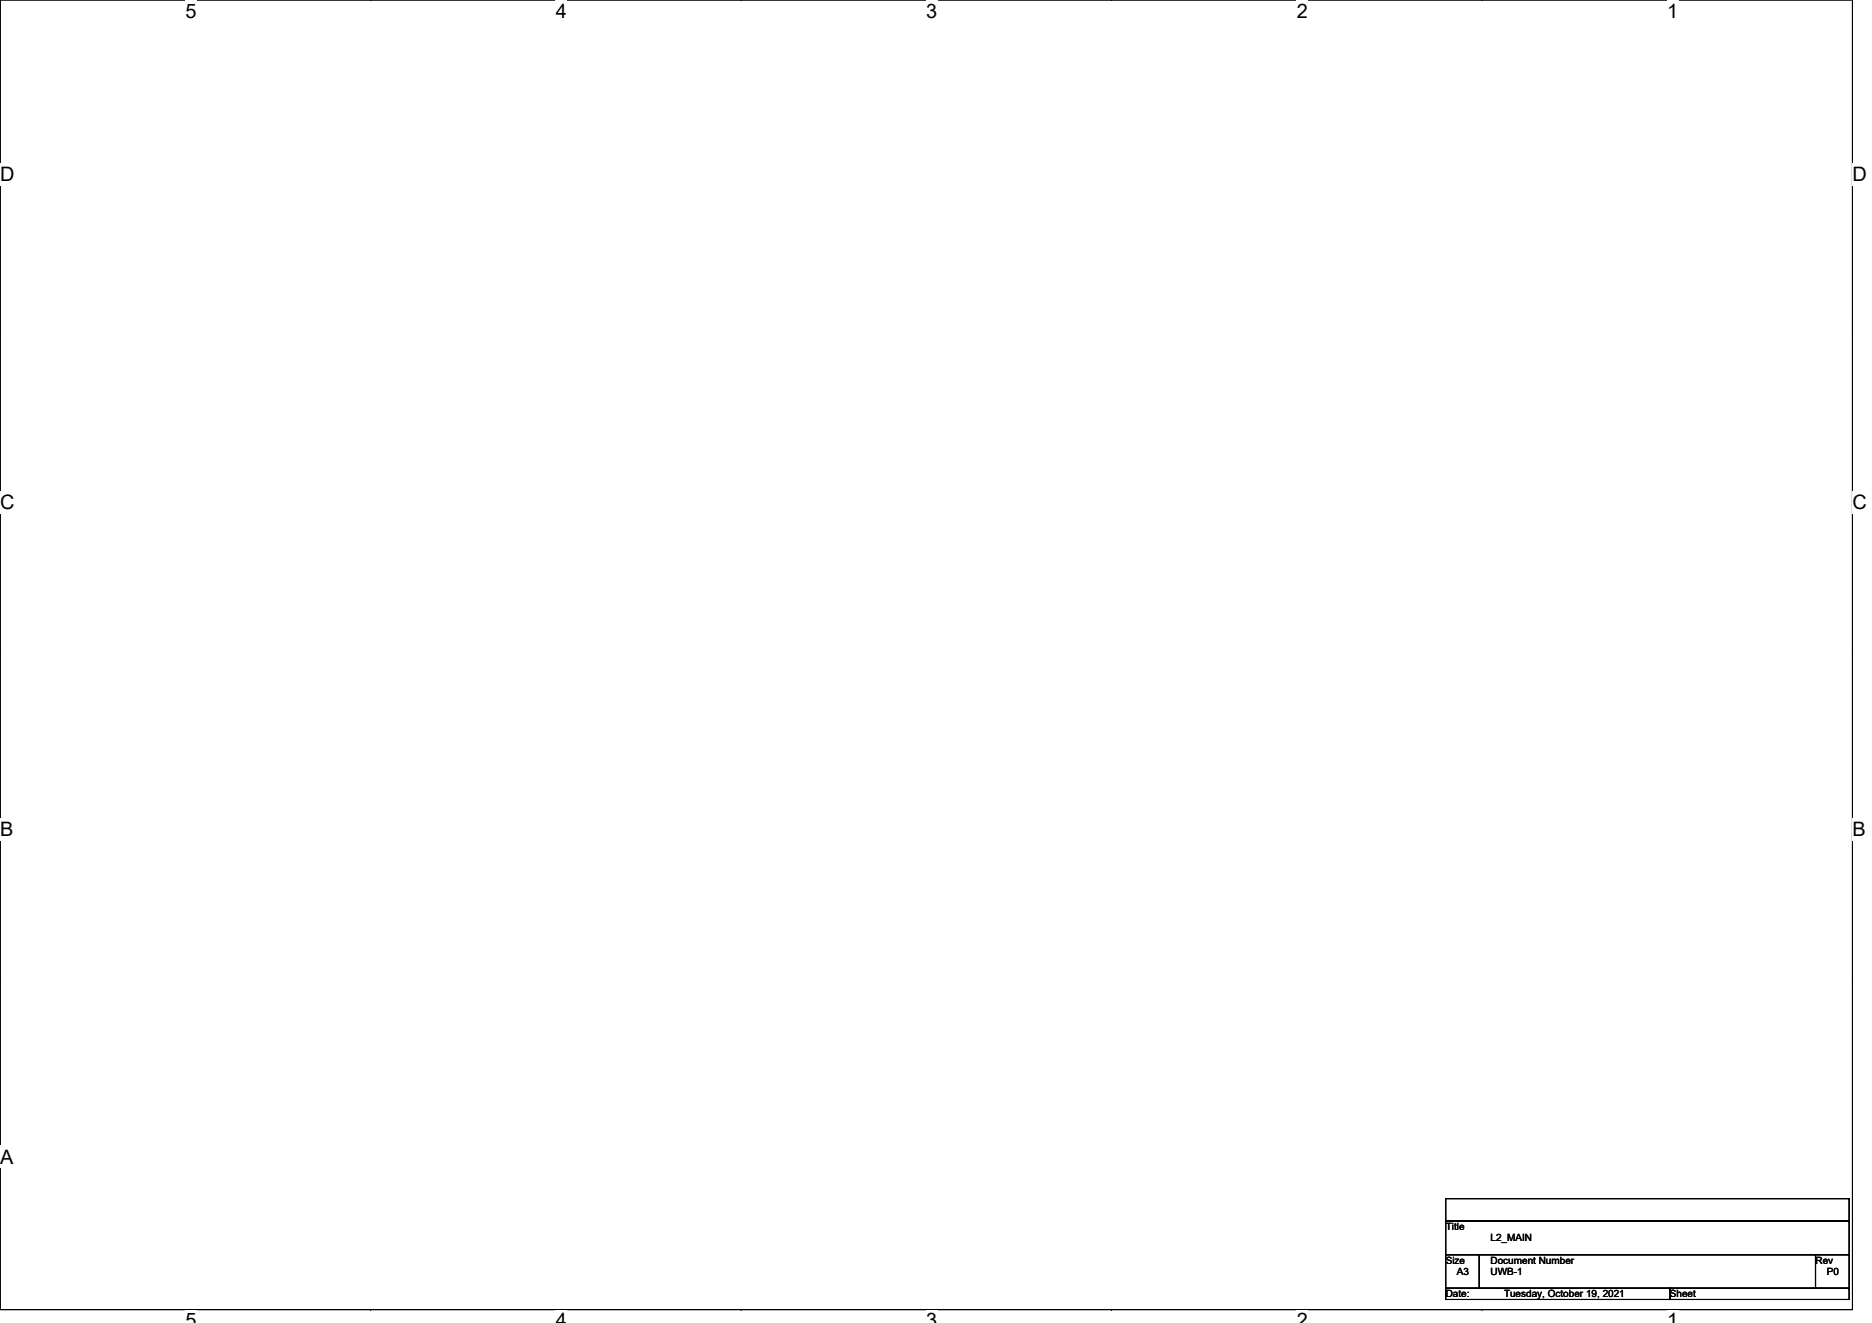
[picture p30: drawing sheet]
<svg xmlns="http://www.w3.org/2000/svg" width="297mm" height="210mm" viewBox="0 0 297 210" stroke-linecap="round" stroke-linejoin="round" font-family="sans-serif">
<defs><g id="words">
<g font-size="3.2">
<text x="29.4" y="2.8">5</text>
<text x="88.2" y="2.8">4</text>
<text x="147" y="2.8">3</text>
<text x="205.8" y="2.8">2</text>
<text x="264.5" y="2.8">1</text>
<text x="0" y="28.8">D</text>
<text x="293.9" y="28.8">D</text>
<text x="0" y="80.8">C</text>
<text x="293.9" y="80.8">C</text>
<text x="0" y="132.7">B</text>
<text x="293.9" y="132.7">B</text>
<text x="0" y="184.7">A</text>
<text x="29.4" y="210.7">5</text>
<text x="88.2" y="210.7">4</text>
<text x="147" y="210.7">3</text>
<text x="205.8" y="210.7">2</text>
<text x="264.5" y="210.7">1</text>
</g>
<g font-size="1.6">
<text x="229.4" y="195.2">Title</text>
<text x="236.5" y="197">L2_MAIN</text>
<text x="229.4" y="200.6">Size</text>
<text x="231.2" y="202.3">A3</text>
<text x="236.5" y="202.3">UWB-1</text>
<text x="236.5" y="200.6">Document Number</text>
<text x="288.1" y="200.6">Rev</text>
<text x="289.9" y="202.3">P0</text>
<text x="229.4" y="205.9">Date:</text>
<text x="238.7" y="205.9">Tuesday, October 19, 2021</text>
<text x="265" y="205.9">Sheet</text>
</g>
</g></defs>
<path d="M0 0h293.9v207.9h-293.9z" fill="none" stroke="#000" stroke-width=".17"/>
<g fill="#fff">
<path d="M29.4 0h1.8v3.5h-1.8z"/>
<path d="M29.4 207.9h1.8v2h-1.8z"/>
</g>
<path d="M58.8 0h.1M58.8 207.9h.1" fill="none" stroke="#000" stroke-width=".17"/>
<g fill="#fff">
<path d="M88.2 0h1.8v3.5h-1.8z"/>
<path d="M88.2 207.9h1.8v2h-1.8z"/>
</g>
<path d="M117.6 0h.1M117.6 207.9h.1" fill="none" stroke="#000" stroke-width=".17"/>
<g fill="#fff">
<path d="M147 0h1.7v3.5h-1.7z"/>
<path d="M147 207.9h1.7v2h-1.7z"/>
</g>
<path d="M176.4 0h.1M176.4 207.9h.1" fill="none" stroke="#000" stroke-width=".17"/>
<g fill="#fff">
<path d="M205.8 0h1.7v3.5h-1.7z"/>
<path d="M205.8 207.9h1.7v2h-1.7z"/>
</g>
<path d="M235.2 0h.1M235.2 207.9h.1" fill="none" stroke="#000" stroke-width=".17"/>
<g fill="#fff">
<path d="M264.5 0h1.8v3.5h-1.8z"/>
<path d="M264.5 207.9h1.8v2h-1.8z"/>
<path d="M0 26h2.3v3.5h-2.3z"/>
<path d="M293.9 26h2.3v3.5h-2.3z"/>
<path d="M0 77.9h2.3v3.5h-2.3z"/>
<path d="M293.9 77.9h2.3v3.5h-2.3z"/>
</g>
<path d="M0 52h.1M293.9 52h.1" fill="none" stroke="#000" stroke-width=".17"/>
<g fill="#fff">
<path d="M0 129.9h2.1v3.5h-2.1z"/>
<path d="M293.9 129.9h2.1v3.5h-2.1z"/>
</g>
<path d="M0 103.9h.1M293.9 103.9h.1" fill="none" stroke="#000" stroke-width=".17"/>
<path d="M0 181.9h2.2v3.5h-2.2z" fill="#fff"/>
<g fill="none" stroke="#000" stroke-width=".17">
<path d="M0 155.9h.1M293.9 155.9h.1M229.4 190.2h64v3.6h-64zM229.4 193.8h64v5.3h-64zM229.4 199.1h5.3v5.4h-5.3zM234.7 199.1h.1M234.7 199.1h53.4v5.4h-53.4zM288.1 199.1h.1M288.1 199.1h5.3v5.4h-5.3zM293.4 190.2h.1M293.4 193.8h.1M293.4 199.1h.1"/>
<path d="M229.4 204.5h35.6v1.7h-35.6zM265 204.5h.1M265 204.5h28.4v1.7h-28.4zM293.4 204.5h.1"/>
</g>
<use href="#words"/>
</svg>
